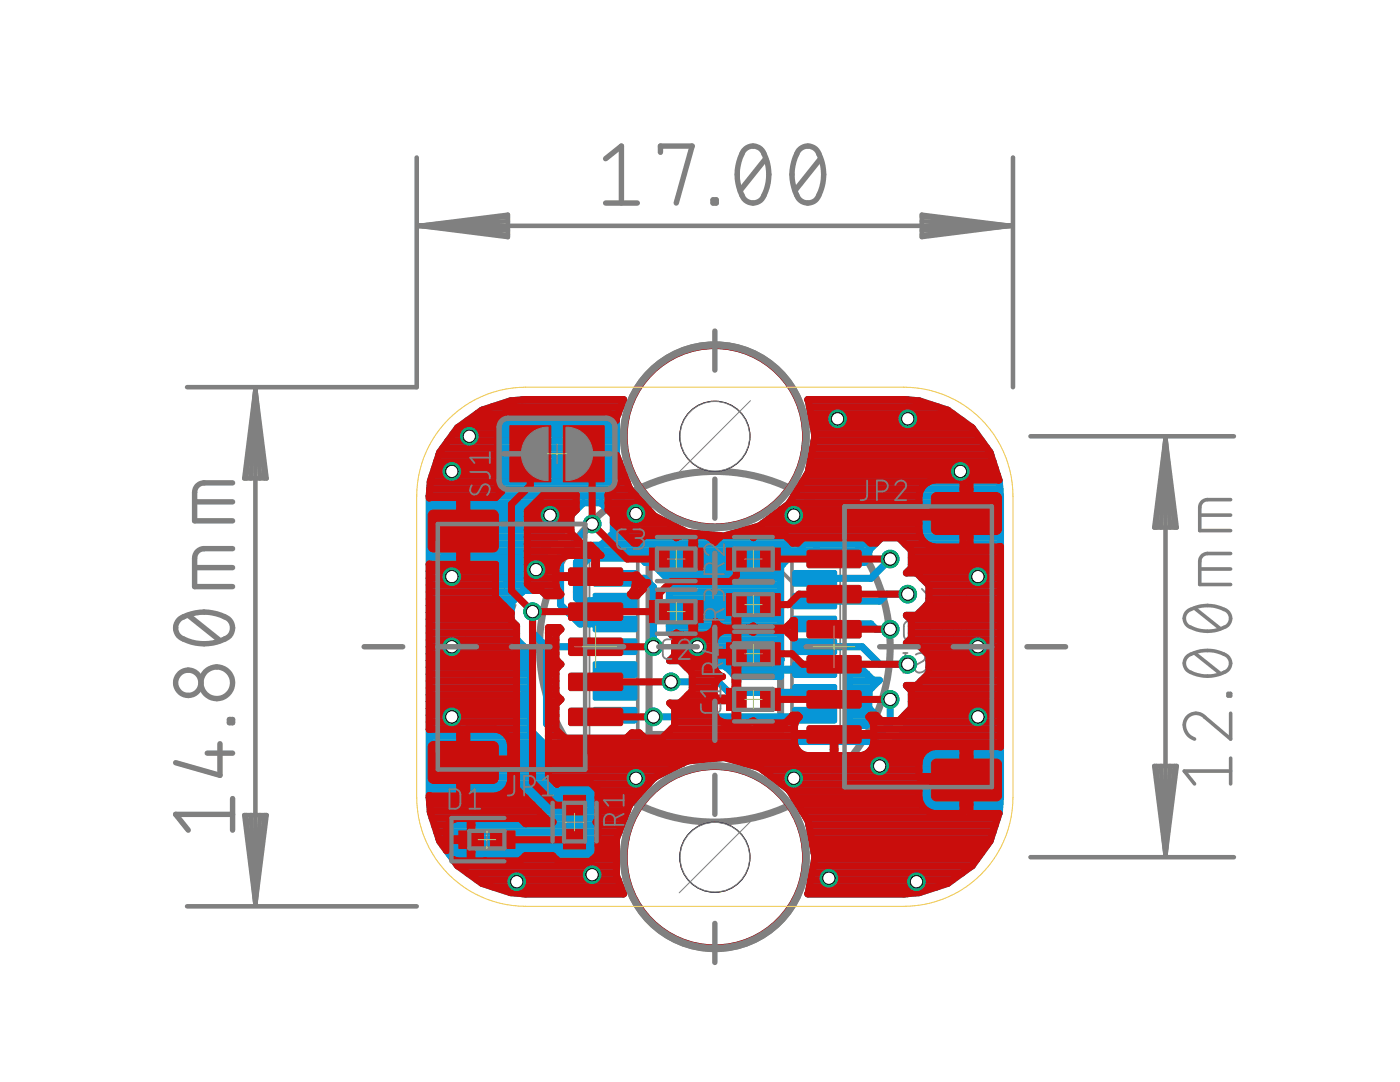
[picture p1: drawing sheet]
<svg xmlns="http://www.w3.org/2000/svg" width="279mm" height="216mm" viewBox="0 0 279 216" stroke-linecap="round" stroke-linejoin="round" font-family="sans-serif">
<path d="M138.2 129.1h8.9M142.7 124.6v8.9" fill="none" stroke="#afd134" stroke-width=".2"/>
<g fill="none" stroke="#808080" stroke-width=".36">
<path d="M92.8 114.6a2.01 2.01 0 0 1 1.8-.3v3.9a2.01 2.01 0 0 1-1.8-.3l-.3-.8v-2zM96.5 114.3v3.9l2.2-3.9v3.9M100.6 114.3h1.6l.5 .4 .1 2.6-.1 .5-.3 .3-1.8 .1v-2.2h.7M117.6 110.5h50.1v37.1h-50.1zM155.6 109.2h2.1M157.7 106.2l-1-.9v3.9M159.2 105.3a1.75 1.75 0 0 1 1.5 .3l.3 .6v2.2l-.3 .6a1.55 1.55 0 0 1-1.5 .2M162.5 109.2h.9M162.5 105.3h.9M162.9 105.3v3.9M183.8 111.1v3.9l2.1-3.9v3.9M184 117.5l2.2 2.4"/>
<path d="M185.3 119l-1.3 2.4M186.2 117.5v3.9M187.8 111.4a1.06 1.06 0 0 1 1.1-.3 1.06 1.06 0 0 1 .8 .9l-.3 .6-1.3 .8a.93 .93 0 0 0-.3 1.3 .93 .93 0 0 0 1.4 .2l.6-.4M189.5 117.5v3.9h-1.7M191.1 111.1h1.1l.6 .4 .1 2.6-.3 .7a1.66 1.66 0 0 1-1.5 .2M191.1 117.5a1.66 1.66 0 0 1 1.5 .3l.3 .6v2.1l-.3 .7a1.66 1.66 0 0 1-1.5 .2M92.5 131h.8M92.5 127.1h.8M92.8 121a2.01 2.01 0 0 1 1.8-.3v3.9a2.01 2.01 0 0 1-1.8-.3l-.3-.8v-2zM92.9 133.8l.4-.3h1.3v3.9a2.01 2.01 0 0 1-1.8-.3 1.08 1.08 0 0 1-.3-1.2 1.08 1.08 0 0 1 1-.7 .87 .87 0 0 1-.7-.5 .87 .87 0 0 1 .1-.9zM92.9 127.1v3.9M93.5 135.2h1.1"/>
<path d="M96.9 121a2.03 2.03 0 0 1 1.8-.3v3.9a2.03 2.03 0 0 1-1.8-.3l-.4-.8v-1.7zM100.3 120.7l1.3 3.9 1.3-3.9M180.3 134.2h.8M180.3 130.3h.8M180.7 124.2a1.08 1.08 0 0 1 1.2-.2 1.08 1.08 0 0 1 .6 1v1.7a1.08 1.08 0 0 1-1 1.1 1.08 1.08 0 0 1-1.1-1.1v-2zM180.7 130.3v3.9M182.8 137a2.01 2.01 0 0 1 1.8-.3v3.9a2.01 2.01 0 0 1-1.8-.3l-.4-.8v-1.7zM182.8 130.6a1.04 1.04 0 0 1 1.1-.3 1.04 1.04 0 0 1 .7 .9l-.1 .4-.3 .3-1.2 .7a.94 .94 0 0 0-.2 1.3 .94 .94 0 0 0 1.3 .2l.6-.4M184.3 124.2a1.02 1.02 0 0 1 1.2-.3 1.02 1.02 0 0 1 .6 1.1l-.2 .4-1.4 .8a.95 .95 0 0 0-.2 1.3 .95 .95 0 0 0 1.4 .2l.6-.4M186.6 130.6a1.1 1.1 0 0 1 1.2-.2 1.1 1.1 0 0 1 .6 1v1.7a1.09 1.09 0 0 1-1 1.1 1.09 1.09 0 0 1-1.1-1.1v-1.7zM186.8 137a2.03 2.03 0 0 1 1.9-.3v3.9a2.03 2.03 0 0 1-1.9-.3l-.3-.8v-1.7zM187.7 127.8h.9"/>
<path d="M187.7 123.9h.9M188.1 123.9v3.9M190.3 127.8v-3.9l1.3 2.2 1.3-2.2v3.9M190.3 134.2v-3.9l1.3 2.2 1.3-2.2v3.9M190.3 136.7l1.3 3.9 1.3-3.9M92.5 143.8l1.2-3.9 1.4 3.9M92.8 142.8h1.9M182.8 143.4a2.01 2.01 0 0 1 1.9-.3v3.9a2.01 2.01 0 0 1-1.9-.3l-.3-.8v-2zM186.6 143.1v3.9l2.2-3.9v3.9M190.7 143.1h1.5l.6 .4v2.9l-.4 .5-1.7 .1v-2.2h.6"/>
</g>
<path d="M127.3 111.5h30.8v35.1h-30.8zM153.5 111.5l4.6 4.6" fill="none" stroke="#808080" stroke-width=".72"/>
<g fill="none" stroke="#808080" stroke-width="1.4">
<path d="M129.5 111.5h26.3v35.1h-26.3zM158.2 111.4h8.8"/>
<circle cx="142.7" cy="87.1" r="18.2"/>
<circle cx="142.7" cy="129.1" r="35"/>
<circle cx="142.7" cy="171" r="18.2"/>
</g>
<g fill="none" stroke="#0696d7" stroke-width=".2">
<circle cx="142.7" cy="87.1" r="17.5"/>
<circle cx="142.7" cy="171" r="17.5"/>
</g>
<g fill="#0696d7" stroke="#0696d7" stroke-width=".2">
<path d="M158.3 114l.3-.2 8.2 .1 .2 .3-.1 2.6-.3 .2-8.2-.1-.2-.3z" fill-rule="evenodd"/>
<path d="M158.3 118.6l.3-.2h8.2l.2 .4-.1 2.5-.3 .2h-8.2l-.2-.4z" fill-rule="evenodd"/>
<path d="M158.3 123.1l.3-.2 8.2 .1 .2 .3-.1 2.6-.3 .2-8.2-.1-.2-.3z" fill-rule="evenodd"/>
<path d="M158.3 127.7l.3-.2h8.2l.2 .4-.1 2.5-.3 .2h-8.2l-.2-.4z" fill-rule="evenodd"/>
<path d="M158.3 132.2l.3-.2 8.2 .1 .2 .3-.1 2.6-.3 .2-8.2-.1-.2-.3z" fill-rule="evenodd"/>
<path d="M158.3 136.8l.3-.2h8.2l.2 .4-.1 2.5-.3 .2h-8.2l-.2-.4z" fill-rule="evenodd"/>
<path d="M158.3 141.3l.3-.2 8.2 .1 .2 .3-.1 2.6-.3 .2-8.2-.1-.2-.3z" fill-rule="evenodd"/>
<path d="M118.4 141.3l.3-.2 8.2 .1 .2 .3v2.6l-.4 .2-8.2-.1-.2-.3z" fill-rule="evenodd"/>
<path d="M118.4 136.8l.3-.2h8.2l.2 .4v2.5l-.4 .2h-8.2l-.2-.4z" fill-rule="evenodd"/>
<path d="M118.4 132.2l.3-.2 8.2 .1 .2 .3v2.6l-.4 .2-8.2-.1-.2-.3z" fill-rule="evenodd"/>
<path d="M118.4 127.7l.3-.2h8.2l.2 .4v2.5l-.4 .2h-8.2l-.2-.4z" fill-rule="evenodd"/>
<path d="M118.4 123.1l.3-.2 8.2 .1 .2 .3v2.6l-.4 .2-8.2-.1-.2-.3z" fill-rule="evenodd"/>
<path d="M118.4 118.6l.3-.2h8.2l.2 .4v2.5l-.4 .2h-8.2l-.2-.4z" fill-rule="evenodd"/>
<path d="M118.4 114l.3-.2 8.2 .1 .2 .3v2.6l-.4 .2-8.2-.1-.2-.3z" fill-rule="evenodd"/>
</g>
<g fill="none" stroke="#0696d7" stroke-width="1.4">
<path d="M104.1 79.8h20.3M161.3 79.8h19.9M161.3 79.8l1.3 7.3-1.3 7.2M161.3 79.8v.1M161.3 79.8l-.1-.1h19.2l3 .3 5.7 1.9 4.9 3.5 3.6 4.9 1.8 5.7 .3 3v60.1l-.3 3-1.8 5.8-3.6 4.8-4.9 3.6-5.7 1.8-3 .3h-19.2l1.4-7.4M85.7 99h41.2M85.8 97.6h39.9M85.9 96.2h39.3M86.3 94.8h38.3M86.7 93.5h37.4M87.1 92.1h36.5M87.6 90.7h35.4"/>
<path d="M88.4 89.4h34.6M89.4 88h33.6M90.4 86.7h32.6M91.4 85.3h31.6M93.3 83.9h29.7M95.2 82.5h28.2M98.2 81.2h25.7M123 90.7v-7.3l1.4-3.7h-19.5l-3 .3-5.7 1.9-4.9 3.5-3.5 4.9-1.9 5.7-.2 3v60.1l.2 3 1.9 5.8 3.5 4.8 4.9 3.6 5.7 1.8 3 .3h19.5l-1.4-3.7v-7.3M123 90.7l2.7 6.9M125.7 97.6h.1M125.7 97.6l4.9 5.4M158.4 99h41.3"/>
<path d="M159.2 97.6h40.4M160.1 96.2h39.4M160.9 94.8h38.2M161.3 94.3h.1M161.3 94.3l-3.9 6.2M161.4 93.5h37.2M161.5 81.2h25.6M161.7 92.1h36.5M161.8 82.5h28.3M161.9 90.7h35.8M162.1 83.9h29.9M162.2 89.4h34.7"/>
<path d="M162.3 85.3h31.6M162.5 88h33.4M162.6 86.7h32.3M85.7 115.4h23M85.7 100.3h42.5M85.7 119.5h17.1M85.7 118.1h18.5M85.7 116.7h23M85.7 114h23M85.7 112.6h23M85.7 111.3h23M85.7 109.9h23"/>
<path d="M85.7 108.5h24M85.7 107.2h25.4M85.7 105.8h26.7M85.7 104.4h28.1M85.7 103.1h28.2M85.7 101.7h29.3M108.3 118.1h.4M115 115.4h.9M115 118.1h1M115 116.7h.9M115 114h.9M115 112.6h1.3"/>
<path d="M115.2 119.5h.7M116 111.3h57.4M116.4 100.3l-2.5 2.5v1.5l-5.2 5.2v9l-.7-.7h-3.5l-2.5 2.5v3.5l1.1 1.1v2.7l2.8 2.8v15.4l5.4 5.3h64.2l5.3-5.3v-3.4l1.1-1.1v-3.5l-1-1h2l2.5-2.5v-3.5l-2.5-2.5h-2l1-1v-3.5l-1-1h2l2.5-2.5v-3.5l-2.5-2.5h-2l1-1v-3.5l-2.5-2.5h-3.5l-2.5 2.5v1.5l-.9 .9h-3.8l-.9-.8h-10.4l-1.6 1.6v18.4l.1 .2-.1 1.9h6.7v.2h-6.7v1.3h-9l-2.1-2.1h-8l-1-1.1h-2.1l1-1v-3.5l-1-1.1v-10.4l-3.6-3.6h-1.2l-.9-.8h-10.4l-1.6 1.6v4.8l.1 .1-.1 2h6.7v.1h-6.7v.2l-.9-.9v-7.1l3.4-3.4h1.5l2.5-2.5v-3.5l-2.5-2.5M117.3 109.9h56.1M118.2 104.6l-6.3 6.2v9.8l3.8 3.9h7M120.2 108.5h54.5M121.3 101.7h8.1M121.5 107.2h78.2M122.4 105.8h13.8M122.4 104.4h11.1M122.4 103.1h8.3M122.7 115.4h6l1.7 1.8v11.9"/>
<path d="M130.4 112.6h25.7M130.6 103h.1M130.6 103l6.6 3.3M131.8 114h24M133.1 115.4h22.7M133.6 119.5h22.2M133.6 118.1h22.2M133.6 116.7h22.2M137.2 106.3h.1M137.2 106.3l7.3 .7M144.5 107h.1M148.6 105.8h51.1"/>
<path d="M151.6 104.9l-7.1 2.1M151.6 104.9v.1M152.3 104.4h47.4M154.1 103.1h45.6M155.9 101.7h43.8M157.4 100.5l-5.8 4.4M157.4 100.5h.1M157.5 100.3h42.2M177.7 111.5l-3.9 3.9h-11.2M180.6 108.5h19.1M181.2 118.6h-4.2l-1.4 1.4h-13M181.2 114h18.5"/>
<path d="M181.9 112.6h17.8M181.9 111.3h17.8M181.9 109.9h17.8M184 115.4h15.7M185.3 116.7h14.4M185.4 119.5h14.3M185.4 118.1h14.3M85.7 129.1h18.9M85.7 140h20.2M85.7 138.6h20.2M85.7 137.3h20.2M85.7 135.9h20.2"/>
<path d="M85.7 134.5h20.2M85.7 133.2h20.2M85.7 131.8h20.2M85.7 130.4h20.2M85.7 127.7h17.5M85.7 126.3h17.4M85.7 124.9h17.4M85.7 123.6h16.3M85.7 122.2h16.3M85.7 120.8h16.3M106.3 122v4.3l2.8 2.8M109.1 129.1h13.6"/>
<path d="M109.1 129.1v15.3l3.5 3.6h61.6l3.5-3.6v-4.8M133.6 124.9h22.2M133.6 123.6h22.2M133.6 122.2h22.2M133.6 120.8h22.2M133.7 131.8h22.1M133.7 126.3h22.1M133.9 136.1h9.5l2.1 2.1h17.1M134.6 129.1h21.2M134.6 130.4h21.2M134.6 127.7h21.2M145 133.2h10.8"/>
<path d="M146.3 134.5h9.5M162.6 124.5h11.2l1.1 1.1h2.8M162.6 129.1h9.5l3.5 3.4h5.6M162.7 133.5h6.8v-1.3h1.3l3.4 3.5h1.3l-2.1 2.1v3.5l1.1 1.1v.7l-1.7 1.7h-3.3v-9l-.2-.1 .2-2h-6.8zM169.5 140h3.9M169.5 138.6h3.9M169.5 137.3h4.4M169.5 135.9h5.8M169.5 134.5h3.5M169.5 133.2h2.2M181.4 137.3h18.3M181.5 127.7h18.2"/>
<path d="M181.7 123.6h18M181.9 140h17.8M181.9 138.6h17.8M181.9 126.3h17.8M181.9 124.9h17.8M183.5 122.2h16.2M183.6 129.1h16.1M183.8 135.9h15.9M184.8 120.8h14.9M185 130.4h14.7M185.2 134.5h14.5M185.4 133.2h14.3"/>
<path d="M185.4 131.8h14.3M85.7 159.2h41.2M85.7 157.8h42.5M85.7 156.4h43.7M85.7 155h45M85.7 153.7h47.8M85.7 152.3h50.5M85.7 150.9h25.4M85.7 149.6h24M85.7 148.2h22.6M85.7 146.8h21.3M85.7 145.5h20.2"/>
<path d="M85.7 144.1h20.2M85.7 142.7h20.2M85.7 141.4h20.2M130.6 155.1h.1M130.6 155.1l-4.9 5.4M137.2 151.8h.1M137.2 151.8l-6.6 3.3M144.5 151.2l7.1 2M144.5 151.2h.1M144.5 151.2l-7.3 .6M148.6 152.3h51.1M151.6 153.2l5.8 4.4"/>
<path d="M151.6 153.2h.1M152.3 153.7h47.4M154.1 155h45.6M155.9 156.4h43.8M157.4 157.6l3.9 6.2M157.4 157.6h.1M157.5 157.8h42.2M158.4 159.2h41.3M162.6 142.7l-.3 .3h-31.9M169.5 144.1h4M169.5 142.7h5M169.5 141.4h4"/>
<path d="M175.7 150.9h24M177 149.6h22.7M178.4 148.2h21.3M179.8 146.8h19.9M180.8 145.5h18.9M180.8 144.1h18.9M180.8 142.7h18.9M181.8 141.4h17.9M85.8 160.5h39.9M85.9 161.9h39.3M86.3 163.3h38.3M86.7 164.6h37.4"/>
<path d="M87.1 166h36.5M87.6 167.4h35.4M88.4 168.7h34.6M89.4 170.1h33.6M90.4 171.4h32.6M91.4 172.8h31.6M93.3 174.2h29.7M95.2 175.6h28.2M98.2 176.9h25.7M104.1 178.3h20.3M125.7 160.5h.1M125.7 160.5l-2.7 6.9"/>
<path d="M159.2 160.5h40.4M160.1 161.9h39.4M160.9 163.3h38.2M161.3 178.3h19.9M161.3 163.8l1.3 7.2M161.3 163.8v.1M161.4 164.6h37.2M161.5 176.9h25.6M161.7 166h36.5M161.8 175.6h28.3M161.9 167.4h35.8M162.1 174.2h29.9"/>
<path d="M162.2 168.7h34.7M162.3 172.8h31.6M162.5 170.1h33.4M162.6 171.4h32.3M162.6 171l.1 .1"/>
</g>
<circle cx="177.7" cy="111.5" r="1.76" fill="#0dab76" stroke="#0dab76" stroke-width=".2"/>
<circle cx="177.7" cy="111.5" r="1.23" fill="#fff" stroke="#000" stroke-width=".2"/>
<circle cx="181.2" cy="118.6" r="1.76" fill="#0dab76" stroke="#0dab76" stroke-width=".2"/>
<circle cx="181.2" cy="118.6" r="1.23" fill="#fff" stroke="#000" stroke-width=".2"/>
<circle cx="177.7" cy="125.6" r="1.76" fill="#0dab76" stroke="#0dab76" stroke-width=".2"/>
<circle cx="177.7" cy="125.6" r="1.23" fill="#fff" stroke="#000" stroke-width=".2"/>
<circle cx="181.2" cy="132.5" r="1.76" fill="#0dab76" stroke="#0dab76" stroke-width=".2"/>
<circle cx="181.2" cy="132.5" r="1.23" fill="#fff" stroke="#000" stroke-width=".2"/>
<circle cx="177.7" cy="139.6" r="1.76" fill="#0dab76" stroke="#0dab76" stroke-width=".2"/>
<circle cx="177.7" cy="139.6" r="1.23" fill="#fff" stroke="#000" stroke-width=".2"/>
<circle cx="106.3" cy="122" r="1.76" fill="#0dab76" stroke="#0dab76" stroke-width=".2"/>
<circle cx="106.3" cy="122" r="1.23" fill="#fff" stroke="#000" stroke-width=".2"/>
<circle cx="130.4" cy="143" r="1.76" fill="#0dab76" stroke="#0dab76" stroke-width=".2"/>
<circle cx="130.4" cy="143" r="1.23" fill="#fff" stroke="#000" stroke-width=".2"/>
<circle cx="133.9" cy="136.1" r="1.76" fill="#0dab76" stroke="#0dab76" stroke-width=".2"/>
<circle cx="133.9" cy="136.1" r="1.23" fill="#fff" stroke="#000" stroke-width=".2"/>
<circle cx="130.4" cy="129.1" r="1.76" fill="#0dab76" stroke="#0dab76" stroke-width=".2"/>
<circle cx="130.4" cy="129.1" r="1.23" fill="#fff" stroke="#000" stroke-width=".2"/>
<circle cx="139.2" cy="129.1" r="1.76" fill="#0dab76" stroke="#0dab76" stroke-width=".2"/>
<circle cx="139.2" cy="129.1" r="1.23" fill="#fff" stroke="#000" stroke-width=".2"/>
<circle cx="107" cy="113.7" r="1.76" fill="#0dab76" stroke="#0dab76" stroke-width=".2"/>
<circle cx="107" cy="113.7" r="1.23" fill="#fff" stroke="#000" stroke-width=".2"/>
<circle cx="109.8" cy="102.8" r="1.76" fill="#0dab76" stroke="#0dab76" stroke-width=".2"/>
<circle cx="109.8" cy="102.8" r="1.23" fill="#fff" stroke="#000" stroke-width=".2"/>
<circle cx="90.2" cy="143" r="1.76" fill="#0dab76" stroke="#0dab76" stroke-width=".2"/>
<circle cx="90.2" cy="143" r="1.23" fill="#fff" stroke="#000" stroke-width=".2"/>
<circle cx="90.2" cy="129.1" r="1.76" fill="#0dab76" stroke="#0dab76" stroke-width=".2"/>
<circle cx="90.2" cy="129.1" r="1.23" fill="#fff" stroke="#000" stroke-width=".2"/>
<circle cx="90.2" cy="115.1" r="1.76" fill="#0dab76" stroke="#0dab76" stroke-width=".2"/>
<circle cx="90.2" cy="115.1" r="1.23" fill="#fff" stroke="#000" stroke-width=".2"/>
<circle cx="195.2" cy="129.1" r="1.76" fill="#0dab76" stroke="#0dab76" stroke-width=".2"/>
<circle cx="195.2" cy="129.1" r="1.23" fill="#fff" stroke="#000" stroke-width=".2"/>
<circle cx="195.2" cy="115.1" r="1.76" fill="#0dab76" stroke="#0dab76" stroke-width=".2"/>
<circle cx="195.2" cy="115.1" r="1.23" fill="#fff" stroke="#000" stroke-width=".2"/>
<circle cx="195.2" cy="143" r="1.76" fill="#0dab76" stroke="#0dab76" stroke-width=".2"/>
<circle cx="195.2" cy="143" r="1.23" fill="#fff" stroke="#000" stroke-width=".2"/>
<circle cx="167.2" cy="83.6" r="1.76" fill="#0dab76" stroke="#0dab76" stroke-width=".2"/>
<circle cx="167.2" cy="83.6" r="1.23" fill="#fff" stroke="#000" stroke-width=".2"/>
<circle cx="181.2" cy="83.6" r="1.76" fill="#0dab76" stroke="#0dab76" stroke-width=".2"/>
<circle cx="181.2" cy="83.6" r="1.23" fill="#fff" stroke="#000" stroke-width=".2"/>
<circle cx="118.2" cy="174.5" r="1.76" fill="#0dab76" stroke="#0dab76" stroke-width=".2"/>
<circle cx="118.2" cy="174.5" r="1.23" fill="#fff" stroke="#000" stroke-width=".2"/>
<circle cx="103.1" cy="175.9" r="1.76" fill="#0dab76" stroke="#0dab76" stroke-width=".2"/>
<circle cx="103.1" cy="175.9" r="1.23" fill="#fff" stroke="#000" stroke-width=".2"/>
<circle cx="90.2" cy="94.1" r="1.76" fill="#0dab76" stroke="#0dab76" stroke-width=".2"/>
<circle cx="90.2" cy="94.1" r="1.23" fill="#fff" stroke="#000" stroke-width=".2"/>
<circle cx="93.7" cy="87.1" r="1.76" fill="#0dab76" stroke="#0dab76" stroke-width=".2"/>
<circle cx="93.7" cy="87.1" r="1.23" fill="#fff" stroke="#000" stroke-width=".2"/>
<circle cx="191.7" cy="94.1" r="1.76" fill="#0dab76" stroke="#0dab76" stroke-width=".2"/>
<circle cx="191.7" cy="94.1" r="1.23" fill="#fff" stroke="#000" stroke-width=".2"/>
<circle cx="126.9" cy="102.5" r="1.76" fill="#0dab76" stroke="#0dab76" stroke-width=".2"/>
<circle cx="126.9" cy="102.5" r="1.23" fill="#fff" stroke="#000" stroke-width=".2"/>
<circle cx="158.4" cy="102.8" r="1.76" fill="#0dab76" stroke="#0dab76" stroke-width=".2"/>
<circle cx="158.4" cy="102.8" r="1.23" fill="#fff" stroke="#000" stroke-width=".2"/>
<circle cx="126.9" cy="155.3" r="1.76" fill="#0dab76" stroke="#0dab76" stroke-width=".2"/>
<circle cx="126.9" cy="155.3" r="1.23" fill="#fff" stroke="#000" stroke-width=".2"/>
<circle cx="158.4" cy="155.3" r="1.76" fill="#0dab76" stroke="#0dab76" stroke-width=".2"/>
<circle cx="158.4" cy="155.3" r="1.23" fill="#fff" stroke="#000" stroke-width=".2"/>
<circle cx="175.6" cy="152.8" r="1.76" fill="#0dab76" stroke="#0dab76" stroke-width=".2"/>
<circle cx="175.6" cy="152.8" r="1.23" fill="#fff" stroke="#000" stroke-width=".2"/>
<circle cx="165.4" cy="175.2" r="1.76" fill="#0dab76" stroke="#0dab76" stroke-width=".2"/>
<circle cx="165.4" cy="175.2" r="1.23" fill="#fff" stroke="#000" stroke-width=".2"/>
<circle cx="182.9" cy="175.9" r="1.76" fill="#0dab76" stroke="#0dab76" stroke-width=".2"/>
<circle cx="182.9" cy="175.9" r="1.23" fill="#fff" stroke="#000" stroke-width=".2"/>
<circle cx="118.2" cy="104.6" r="1.76" fill="#0dab76" stroke="#0dab76" stroke-width=".2"/>
<circle cx="118.2" cy="104.6" r="1.23" fill="#fff" stroke="#000" stroke-width=".2"/>
<g fill="#c90d0c" stroke="#c90d0c" stroke-width=".2">
<path d="M151.8 137.4h3.9v4.4h-3.9z"/>
<path d="M145 137.4h3.9v4.4h-3.9z"/>
<path d="M129.6 119.8h3.9v4.4h-3.9z"/>
<path d="M136.4 119.8h3.9v4.4h-3.9z"/>
<path d="M129.6 109.3h3.9v4.4h-3.9z"/>
<path d="M136.4 109.3h3.9v4.4h-3.9z"/>
<path d="M91.6 165.8h4.9v3.5h-4.9z"/>
<path d="M97.9 165.8h4.9v3.5h-4.9z"/>
<path d="M112.5 158.7h4.4v3.9h-4.4z"/>
<path d="M112.5 165.5h4.4v3.9h-4.4z"/>
<path d="M145 109.3h3.9v4.4h-3.9z"/>
<path d="M151.8 109.3h3.9v4.4h-3.9z"/>
<path d="M145 118.4h3.9v4.5h-3.9z"/>
<path d="M151.8 118.4h3.9v4.5h-3.9z"/>
<path d="M145 128.2h3.9v4.5h-3.9z"/>
<path d="M151.8 128.2h3.9v4.5h-3.9z"/>
<path d="M101.7 84.9h8.2v11.3h-8.2z"/>
<path d="M112.4 84.9h8.2v11.3h-8.2z"/>
</g>
<g fill="#c90d0c" stroke="#c90d0c" stroke-width=".2">
<path d="M113.7 127.4h10.4l.2 .3-.1 2.9-.3 .2h-10.2l-.2-.4v-2.7z" fill-rule="evenodd"/>
<path d="M113.7 134.4h10.4l.2 .3-.1 2.9-.3 .2h-10.2l-.2-.4v-2.7z" fill-rule="evenodd"/>
<path d="M113.7 141.3h10.4l.2 .4-.1 2.9-.3 .2-10.2-.1-.2-.3v-2.7z" fill-rule="evenodd"/>
<path d="M113.7 120.4h10.4l.2 .3-.1 2.9-.3 .2-10.2-.1-.2-.3v-2.7z" fill-rule="evenodd"/>
<path d="M113.7 113.4h10.4l.2 .3-.1 2.9-.3 .2h-10.2l-.2-.4v-2.7z" fill-rule="evenodd"/>
<path d="M85.7 148.4l.5-.4h.3h11.9a1.05 1.05 0 0 1 1.1 1v6.3a1.05 1.05 0 0 1-1.1 1h-11.9a1.05 1.05 0 0 1-1.1-1v-6.3z" fill-rule="evenodd"/>
<path d="M85.7 102.2l.5-.4h.3h11.9a1.05 1.05 0 0 1 1.1 1v6.3a1.05 1.05 0 0 1-1.1 1.1h-11.9a1.05 1.05 0 0 1-1.1-1.1v-6.3z" fill-rule="evenodd"/>
<path d="M161.3 130.8h10.4l.2 .4-.1 2.9-.4 .2-10.1-.1-.3-.3v-2.7z" fill-rule="evenodd"/>
<path d="M161.3 123.9h10.4l.2 .3-.1 2.9-.4 .2h-10.1l-.3-.4v-2.7z" fill-rule="evenodd"/>
<path d="M161.3 116.9h10.4l.2 .3-.1 2.9-.4 .2h-10.1l-.3-.4v-2.7z" fill-rule="evenodd"/>
<path d="M161.3 109.9h10.4l.2 .3-.1 2.9-.4 .2-10.1-.1-.3-.3v-2.7z" fill-rule="evenodd"/>
<path d="M161.3 137.9h10.4l.2 .3-.1 2.9-.4 .2-10.1-.1-.3-.3v-2.7z" fill-rule="evenodd"/>
<path d="M161.3 144.9h10.4l.2 .3-.1 2.9-.4 .2h-10.1l-.3-.4v-2.7z" fill-rule="evenodd"/>
<path d="M186.1 98.7l.5-.4h.3h11.9a1.05 1.05 0 0 1 1.1 1v6.3a1.05 1.05 0 0 1-1.1 1.1h-11.9a1.05 1.05 0 0 1-1-1.1v-6.3z" fill-rule="evenodd"/>
<path d="M186.1 151.9l.5-.4 .3-.1h11.9a1.05 1.05 0 0 1 1.1 1.1v6.3a1.05 1.05 0 0 1-1.1 1h-11.9a1.05 1.05 0 0 1-1-1v-6.3z" fill-rule="evenodd"/>
</g>
<g fill="none" stroke="#c90d0c" stroke-width="1.4">
<path d="M104.1 79.8h20.3M161.3 79.8h19.9M161.3 79.8l-.1-.1h19.2l3 .3 5.7 1.9 4.9 3.5 3.6 4.9 1.8 5.5h-5.8v6h-10.2v-3a3.5 3.5 0 0 1 3.1-3h5.7v13.3h-5.7a3.5 3.5 0 0 1-3.1-3v-2.9h10.2v5.9l6.1-.1v40.1l-6.1-.1v5.9h-10.2v-2.9a3.5 3.5 0 0 1 3.1-3h5.7v13.3h-5.7a3.5 3.5 0 0 1-3.1-3v-3h10.2v6h5.8l-1.8 5.6-3.6 4.8-4.9 3.6-5.7 1.8-3 .3h-19.2l.1-.1M161.3 79.8l1.3 7.3M161.3 79.8v.1M85.7 99h13.6M85.8 97.6h13.9M85.9 96.2h13.4M86.3 94.8h13M86.7 93.5h12.6M87.1 92.1h12.2M87.6 90.7h11.7"/>
<path d="M88.4 89.4h10.9M89.4 88h9.9M90.4 86.7h8.9M91.4 85.3h7.9M93.3 83.9h6M95.2 82.5h5.5M98.2 81.2h25.7M98.9 99.3h.1M99.3 83.9l1.4-1.4h10.3l.2 .2 .2-.2h10.2l1.4 1.4v-.5l1.4-3.7h-19.5l-3 .3-5.7 1.9-4.9 3.5-3.5 4.9-1.9 5.7-.2 3.4 6-.1v6h1.5v-6h5.7M99.3 83.9v13.3l.8 .9-1.2 1.2M106.5 91.3l-.7-.7v6.3l-3.7 3.7v17.3l4.2 4.1M108.2 99h6.8"/>
<path d="M111 82.5h.3M116.5 90.6l1.7 1.6v12.4l7 6.9h6.4M121.3 99h5.6M121.7 82.5h1.7M122.7 97.6h3M123.1 96.2h2.1M123.1 94.8h1.5M123.1 93.5h1M123.1 92.1h.5M125.7 97.6l-2.6-6.8v6.4l-1.5 1.4h-.3v3.1l1.1 1.1v1.5l4.1 4.1h.6l1.5-1.5h6l.4 .4 1.1-.4h2v4.4h.5v-4.4h2.1a2.49 2.49 0 0 1 1.9 1.4l1.4-1.4-6.8-.6M125.7 97.6h.1M125.7 97.6l4.9 5.4"/>
<path d="M158.4 99h25M159.2 97.6h24.7M160.1 96.2h25.1M160.9 94.8h38.2M161.4 93.5h37.2M161.5 81.2h25.6M161.7 92.1h36.5M161.8 82.5h28.3M161.9 90.7h35.8M162.1 83.9h29.9M162.2 89.4h34.7M162.3 85.3h31.6"/>
<path d="M162.5 88h33.4M162.6 86.7h32.3M162.6 87.1l-1.3 7.2-3.9 6.2M162.6 87.1h.1M192.2 99h1.4M192.2 97.6h1.4M192.2 96.2h1.4M85.7 112.6h13.2v6.6l3.1 3.1v1.5l1.1 1.1v32.5l6.4 6.4h.7l.2 .2-.3 .4h-5.3l-1-1.1h-9.6v4.1h-6.6M85.7 119.5h13.5M85.7 118.1h13.2M85.7 116.7h13.2M85.7 115.4h13.2"/>
<path d="M85.7 114h13.2M86 112.6l-.3-.1v33.1l.3-.1M91.7 111.3h1.5M91.7 112.6v-5.9h1.5v5.9M91.7 109.9h1.5M91.7 108.5h1.5M91.7 107.2h1.5M91.7 104.4h1.5M91.7 103.1h1.5M91.7 101.7h1.5M91.7 100.3h1.5M105.2 111.3h7.1"/>
<path d="M105.2 112.6h6M105.2 115.4h5.8M105.2 114h5.8M105.2 109.9h13.8M105.2 108.5h11M105.2 107.2h9.6M105.2 105.8h8.7M105.2 104.4h8.7M105.2 103.1h8.7M105.5 116.7h5.5M105.5 101.7h9.5M106.9 100.3h8.1"/>
<path d="M108.3 118.1h3.2M111 116.8l.2 .7 .8 1.1-.4 .3h-2.5l-1.1-1.1h-1.5l-1.3-1.3v-14.6l3.3-3.3h2.5l.2-.2 .2 .2h3.6v3.1l-1.1 1.1v3.5l2.5 2.5h1.5l2.1 2h-1v4.4h7.8v1.6M111.2 112.6l-.2 .8v1.5h15.8v-.2h.3l1.5 1.5h.7l-.9 .9v.5l-1.3 1.3h-1l-.3-.3 .8-1.1 .2-.7M111.2 112.6a3 3 0 0 1 2.3-1.8h5.2v4.4h-7.7v1.6M118.7 111.3h.3M118.7 112.6h.3M118.7 114h.3M121.3 101.7h8.1M121.3 100.3h6.9M122.4 103.1h8.3M122.5 104.4h11M123.9 105.8h12.3"/>
<path d="M125.3 107.2h3M126.2 118.1h1.6M126.8 116.7h2M126.8 115.4h.9M130.6 103h.1M130.6 103l6.6 3.3M134.9 107.2h.3M137.2 106.3h.1M138.1 109.9h.5M138.1 108.5h.5M138.1 107.2h.5M141.5 107.2h2.2"/>
<path d="M147 111.5v3.4l-1.2 1.1h-11.8l-2.4 2.4v3.6h-25.3M148.6 105.8h34.8M150.2 107.2h.3M151.6 104.9l-6.8 2h5.2l.4 .4 .4-.4h5.9l1.5 1.5h1l1.1-1.1h12.4l1 1.1h1.1l1.1-1.1h3.5l2.5 2.5v3.5l-1 1h2l2.5 2.5v3.5l-2.5 2.5h-2l1 1v3.5l-1 1h2l2.5 2.5v3.5l-2.5 2.5h-2l1 1v3.5l-2.5 2.5h-3.5l-1.1-1.1M151.6 104.9v.1M152.3 104.4h31.1M153.8 111.5h23.9M154.1 103.1h38.1M155.9 101.7h27.5M157 107.2h26.7M157.4 100.5l-5.8 4.4M157.4 100.5h.1"/>
<path d="M157.5 100.3h25.9M180.6 108.5h4.4M181.2 118.6h-21.7l-2.1 2h-3.6M181.2 114h18.5M181.9 111.3h17.8M181.9 112.6h17.8M181.9 109.9h17.8M184 115.4h15.7M185.3 116.7h14.4M185.4 119.5h14.3M185.4 118.1h14.3M192.2 108.5h1.4"/>
<path d="M192.2 107.2h1.4M192.2 105.8h1.4M192.2 104.4h1.4M192.2 101.7h1.4M192.2 100.3h1.4M85.7 129.1h17.4M85.7 140h17.4M85.7 138.6h17.4M85.7 137.3h17.4M85.7 135.9h17.4M85.7 134.5h17.4M85.7 133.2h17.4"/>
<path d="M85.7 131.8h17.4M85.7 130.4h17.4M85.7 127.7h17.4M85.7 126.3h17.4M85.7 124.9h17.4M85.7 123.6h16.3M85.7 122.2h16.2M85.7 120.8h14.9M106.3 122v34.1l4.5 4.6h3.9M109.5 129.1h1.5M109.5 140h2M109.5 138.6h1.5"/>
<path d="M109.5 137.3h1.5M109.5 135.9h1.5M109.5 134.5h1.5M109.5 133.2h1.8M109.5 131.8h1.7M109.5 130.4h1.5M109.5 127.7h1.5M109.5 126.3h1.7M118.9 136.1h15M118.9 129.1h11.5M133.7 131.8h8.8M134.6 129.1h7.9"/>
<path d="M134.6 130.4h12.1M134.6 127.7h8M135 126.3h.1M136 140h6.5M137 133.2h5.6M137.3 138.6h5.2M138.1 126.3h.5M138.1 124.9h.5M138.1 123.6h.5M138.2 137.3h4.3M138.2 135.9h4.8M138.2 134.5h5.2"/>
<path d="M141.7 126.3h1.7M142.5 130.7h4.8v8.6h-4.8v-2.3a2.4 2.4 0 0 1 1.7-2 2.37 2.37 0 0 1-1.7-2zM142.7 124.9h1M146.7 129.1h.6M146.7 140h.6M146.7 138.6h.6M146.7 137.3h.6M146.7 135.9h.6M146.7 134.5h.6M146.7 133.2h.6M146.7 131.8h.6M146.7 127.7h.6"/>
<path d="M146.7 126.3h.6M146.7 124.9h.6M146.7 123.6h.6M146.7 122.2h.6M150.3 124.9h.1M153.8 130.5h4.3l2.1 2h21M153.8 139.6h23.9M157.1 124.9h1.5M157.3 126.3h1.3M166.5 125.6h11.2M181.4 137.3h18.3M181.5 127.7h18.2"/>
<path d="M181.7 123.6h18M181.9 140h17.8M181.9 138.6h17.8M181.9 126.3h17.8M181.9 124.9h17.8M183.5 122.2h16.2M183.6 129.1h16.1M183.8 135.9h15.9M184.8 120.8h14.9M185 130.4h14.7M185.2 134.5h14.5M185.4 133.2h14.3"/>
<path d="M185.4 131.8h14.3M85.7 145.5h17.4M85.7 142.7h17.4M85.7 159.2h19.1M85.7 144.1h17.4M85.7 141.4h17.4M91.7 145.5v5.9h10.2v-2.9l-.2-.9-.5-.8M91.7 157.8h1.5M91.7 156.4h1.5M91.7 155h1.5M91.7 153.7h1.5M91.7 150.9h1.5"/>
<path d="M91.7 149.6h1.5M91.7 148.2h1.5M91.7 146.8h1.5M93.2 152.3h9.9M98.9 145.5l.9 .2 .8 .5 .6 .6M100.9 157.8h2.5M101.2 146.8h1.9M101.7 156.4h1.4M101.8 148.2h1.3M101.9 155h1.2M101.9 153.7h1.2M101.9 150.9h1.2"/>
<path d="M101.9 149.6h1.2M109.5 145.5h1.5M109.5 142.7h1.5M109.5 153.7h24M109.5 152.3h26.7M109.5 150.9h74.2M109.5 149.6h49.6M109.5 148.2h49.1M109.5 146.8h2.7M109.5 144.1h1.5M109.5 141.4h1.5M109.7 155h21"/>
<path d="M111.1 156.4h.2M118.1 156.4h11.3M118.9 143h11.5M119.3 159.2h7.6M119.3 157.8h8.9M125.5 146.8h2.7M130.6 155.1h.1M130.6 155.1l-4.9 5.4M132.6 146.8h26M134 145.5h24.6M134.6 142.7h8.1M134.6 144.1h9.6"/>
<path d="M134.6 141.4h7.9M137.2 151.8h.1M137.2 151.8l-6.6 3.3M144.5 151.2h.1M144.5 151.2l7.1 2M144.5 151.2l-7.3 .6M146.7 142.7h.6M146.7 144.1h.6M146.7 141.4h.6M148.6 152.3h34.8M149.7 144.1h.9M151.6 153.2l5.8 4.4"/>
<path d="M151.6 153.2h.1M152.3 153.7h31.1M154.1 155h38.1M155.9 156.4h27.5M156.9 144.1h1.9M157.4 157.6l3.9 6.2M157.4 157.6h.1M157.5 157.8h25.9M158.4 159.2h25M158.6 148.3v-1.6h15.8v1.6M158.7 144.1l.8-1.1-.3-.3h-1l-1.5 1.5h-5.9l-.5-.4-1.1 .4h-1.9v-4.4h-4.8v2.3a2.47 2.47 0 0 0 2.2 2.1h2v-18.4h-2a2.47 2.47 0 0 0-2.2 2.1v2.3h4.8v-4.4h1.9l1.1 .4 .5-.4h5.9l1.5 1.5h.4v-3.5h-.4l-1.5 1.5h-5.9l-.5-.4-1.1 .4h-1.9v-4.4h-.6v4.4h-2a2.41 2.41 0 0 1-1.9-1.3 2.47 2.47 0 0 1-2.1 2.7h-2.1v-4.4h-.5v4.4h-2l-1.1-.4-.4 .4h-.5l.5 .6v3.5l-1 1h2.1l2.5 2.5v3.5l-2.5 2.5h-2.1l1 1v3.5l-2.4 2.5h-3.5l-1.1-1.1h-1.5l-1 1.1h-12.4l-1.7-1.7v-5.1l1-.9-1-1v-5.1l1-1-1-.9v-5.1l1-.9-.4-.4h-2.1v29.6l1.7 1.7 .2-.3h6.5l1.4 1.5v5.9l-.4 .4 .4 .4v6l-1.4 1.5h-6.5l-1.1-1.2h-5.5l-1 1.1h-9.6v-4.1h-5.1v2l-1.3-1.8-1.9-5.8-.2-3.4 6 .1v-6h10.2v3a3.6 3.6 0 0 1-3 3h-5.7v-13.3M158.7 144.1l-.1 .7v1.6h7.7v4.4h-5.2a2.9 2.9 0 0 1-2.5-2.5"/>
<path d="M166.3 149.6h.3M166.3 148.2h.3M166.3 146.8h.3M173.8 149.6h11.2M174.2 144.1l.2 .7v1.6h-7.8v4.4h5.2a2.95 2.95 0 0 0 2.6-2.5M174.2 144.1h25.5M174.4 145.5h25.3M174.4 148.2h25.3M174.4 146.8h25.3M174.9 142.7h-1.2l-.3 .3 .8 1.1M180.5 142.7h19.2M181.8 141.4h17.9"/>
<path d="M192.2 159.2h1.4M192.2 157.8h1.4M192.2 156.4h1.4M192.2 153.7h1.4M192.2 152.3h1.4M192.2 150.9h1.4M192.2 149.6h1.4M85.8 160.5h20.4M85.9 161.9h21.6M86.3 163.3h22.6M86.7 164.6h2.7M87.1 166h2"/>
<path d="M88.4 168.7h.7M89.1 167.4a3.4 3.4 0 0 1 .9-3.6l1.2-.5h2.7v8.5h-2.7l-.8-.3 .9 1.2 4.9 3.6 5.7 1.8 3 .3h19.5l-1.4-3.7v-7.3M91.4 172.8h31.6M93.3 174.2h29.7M93.9 171.4h.3M93.9 170.1h.3M93.9 168.7h.3M93.9 166h.3M93.9 164.6h.3M95.2 175.6h28.2M96.8 163.3h.1M96.8 171.8h.1"/>
<path d="M98.2 176.9h25.7M104.1 171.4h6.9M104.1 178.3h20.3M114.7 167.4v.2h-14.4M118.3 171.4h4.7M119.3 167.4h3.7M119.3 170.1h3.7M119.3 168.7h3.7M119.3 166h4.3M119.3 164.6h4.8M119.3 163.3h5.3M119.3 161.9h5.9"/>
<path d="M119.3 160.5h6.4M125.7 160.5h.1M125.7 160.5l-2.7 6.9M159.2 160.5h24.7M160.1 161.9h25.1M160.9 163.3h38.2M161.3 178.3h19.9M161.3 178.3h.1M161.3 163.8l1.3 7.2-1.3 7.3M161.3 163.8v.1M161.4 164.6h37.2M161.5 176.9h25.6"/>
<path d="M161.7 166h36.5M161.8 175.6h28.3M161.9 167.4h35.8M162.1 174.2h29.9M162.2 168.7h34.7M162.3 172.8h31.6M162.5 170.1h33.4M162.6 171.4h32.3M192.2 161.9h1.4M192.2 160.5h1.4"/>
</g>
<circle cx="177.7" cy="111.5" r="1.76" fill="#0dab76" stroke="#0dab76" stroke-width=".2"/>
<circle cx="177.7" cy="111.5" r="1.23" fill="#fff" stroke="#000" stroke-width=".2"/>
<circle cx="181.2" cy="118.6" r="1.76" fill="#0dab76" stroke="#0dab76" stroke-width=".2"/>
<circle cx="181.2" cy="118.6" r="1.23" fill="#fff" stroke="#000" stroke-width=".2"/>
<circle cx="177.7" cy="125.6" r="1.76" fill="#0dab76" stroke="#0dab76" stroke-width=".2"/>
<circle cx="177.7" cy="125.6" r="1.23" fill="#fff" stroke="#000" stroke-width=".2"/>
<circle cx="181.2" cy="132.5" r="1.76" fill="#0dab76" stroke="#0dab76" stroke-width=".2"/>
<circle cx="181.2" cy="132.5" r="1.23" fill="#fff" stroke="#000" stroke-width=".2"/>
<circle cx="177.7" cy="139.6" r="1.76" fill="#0dab76" stroke="#0dab76" stroke-width=".2"/>
<circle cx="177.7" cy="139.6" r="1.23" fill="#fff" stroke="#000" stroke-width=".2"/>
<circle cx="106.3" cy="122" r="1.76" fill="#0dab76" stroke="#0dab76" stroke-width=".2"/>
<circle cx="106.3" cy="122" r="1.23" fill="#fff" stroke="#000" stroke-width=".2"/>
<circle cx="130.4" cy="143" r="1.76" fill="#0dab76" stroke="#0dab76" stroke-width=".2"/>
<circle cx="130.4" cy="143" r="1.23" fill="#fff" stroke="#000" stroke-width=".2"/>
<circle cx="133.9" cy="136.1" r="1.76" fill="#0dab76" stroke="#0dab76" stroke-width=".2"/>
<circle cx="133.9" cy="136.1" r="1.23" fill="#fff" stroke="#000" stroke-width=".2"/>
<circle cx="130.4" cy="129.1" r="1.76" fill="#0dab76" stroke="#0dab76" stroke-width=".2"/>
<circle cx="130.4" cy="129.1" r="1.23" fill="#fff" stroke="#000" stroke-width=".2"/>
<circle cx="139.2" cy="129.1" r="1.76" fill="#0dab76" stroke="#0dab76" stroke-width=".2"/>
<circle cx="139.2" cy="129.1" r="1.23" fill="#fff" stroke="#000" stroke-width=".2"/>
<circle cx="107" cy="113.7" r="1.76" fill="#0dab76" stroke="#0dab76" stroke-width=".2"/>
<circle cx="107" cy="113.7" r="1.23" fill="#fff" stroke="#000" stroke-width=".2"/>
<circle cx="109.8" cy="102.8" r="1.76" fill="#0dab76" stroke="#0dab76" stroke-width=".2"/>
<circle cx="109.8" cy="102.8" r="1.23" fill="#fff" stroke="#000" stroke-width=".2"/>
<circle cx="90.2" cy="143" r="1.76" fill="#0dab76" stroke="#0dab76" stroke-width=".2"/>
<circle cx="90.2" cy="143" r="1.23" fill="#fff" stroke="#000" stroke-width=".2"/>
<circle cx="90.2" cy="129.1" r="1.76" fill="#0dab76" stroke="#0dab76" stroke-width=".2"/>
<circle cx="90.2" cy="129.1" r="1.23" fill="#fff" stroke="#000" stroke-width=".2"/>
<circle cx="90.2" cy="115.1" r="1.76" fill="#0dab76" stroke="#0dab76" stroke-width=".2"/>
<circle cx="90.2" cy="115.1" r="1.23" fill="#fff" stroke="#000" stroke-width=".2"/>
<circle cx="195.2" cy="129.1" r="1.76" fill="#0dab76" stroke="#0dab76" stroke-width=".2"/>
<circle cx="195.2" cy="129.1" r="1.23" fill="#fff" stroke="#000" stroke-width=".2"/>
<circle cx="195.2" cy="115.1" r="1.76" fill="#0dab76" stroke="#0dab76" stroke-width=".2"/>
<circle cx="195.2" cy="115.1" r="1.23" fill="#fff" stroke="#000" stroke-width=".2"/>
<circle cx="195.2" cy="143" r="1.76" fill="#0dab76" stroke="#0dab76" stroke-width=".2"/>
<circle cx="195.2" cy="143" r="1.23" fill="#fff" stroke="#000" stroke-width=".2"/>
<circle cx="167.2" cy="83.6" r="1.76" fill="#0dab76" stroke="#0dab76" stroke-width=".2"/>
<circle cx="167.2" cy="83.6" r="1.23" fill="#fff" stroke="#000" stroke-width=".2"/>
<circle cx="181.2" cy="83.6" r="1.76" fill="#0dab76" stroke="#0dab76" stroke-width=".2"/>
<circle cx="181.2" cy="83.6" r="1.23" fill="#fff" stroke="#000" stroke-width=".2"/>
<circle cx="118.2" cy="174.5" r="1.76" fill="#0dab76" stroke="#0dab76" stroke-width=".2"/>
<circle cx="118.2" cy="174.5" r="1.23" fill="#fff" stroke="#000" stroke-width=".2"/>
<circle cx="103.1" cy="175.9" r="1.76" fill="#0dab76" stroke="#0dab76" stroke-width=".2"/>
<circle cx="103.1" cy="175.9" r="1.23" fill="#fff" stroke="#000" stroke-width=".2"/>
<circle cx="90.2" cy="94.1" r="1.76" fill="#0dab76" stroke="#0dab76" stroke-width=".2"/>
<circle cx="90.2" cy="94.1" r="1.23" fill="#fff" stroke="#000" stroke-width=".2"/>
<circle cx="93.7" cy="87.1" r="1.76" fill="#0dab76" stroke="#0dab76" stroke-width=".2"/>
<circle cx="93.7" cy="87.1" r="1.23" fill="#fff" stroke="#000" stroke-width=".2"/>
<circle cx="191.7" cy="94.1" r="1.76" fill="#0dab76" stroke="#0dab76" stroke-width=".2"/>
<circle cx="191.7" cy="94.1" r="1.23" fill="#fff" stroke="#000" stroke-width=".2"/>
<circle cx="126.9" cy="102.5" r="1.76" fill="#0dab76" stroke="#0dab76" stroke-width=".2"/>
<circle cx="126.9" cy="102.5" r="1.23" fill="#fff" stroke="#000" stroke-width=".2"/>
<circle cx="158.4" cy="102.8" r="1.76" fill="#0dab76" stroke="#0dab76" stroke-width=".2"/>
<circle cx="158.4" cy="102.8" r="1.23" fill="#fff" stroke="#000" stroke-width=".2"/>
<circle cx="126.9" cy="155.3" r="1.76" fill="#0dab76" stroke="#0dab76" stroke-width=".2"/>
<circle cx="126.9" cy="155.3" r="1.23" fill="#fff" stroke="#000" stroke-width=".2"/>
<circle cx="158.4" cy="155.3" r="1.76" fill="#0dab76" stroke="#0dab76" stroke-width=".2"/>
<circle cx="158.4" cy="155.3" r="1.23" fill="#fff" stroke="#000" stroke-width=".2"/>
<circle cx="175.6" cy="152.8" r="1.76" fill="#0dab76" stroke="#0dab76" stroke-width=".2"/>
<circle cx="175.6" cy="152.8" r="1.23" fill="#fff" stroke="#000" stroke-width=".2"/>
<circle cx="165.4" cy="175.2" r="1.76" fill="#0dab76" stroke="#0dab76" stroke-width=".2"/>
<circle cx="165.4" cy="175.2" r="1.23" fill="#fff" stroke="#000" stroke-width=".2"/>
<circle cx="182.9" cy="175.9" r="1.76" fill="#0dab76" stroke="#0dab76" stroke-width=".2"/>
<circle cx="182.9" cy="175.9" r="1.23" fill="#fff" stroke="#000" stroke-width=".2"/>
<circle cx="118.2" cy="104.6" r="1.76" fill="#0dab76" stroke="#0dab76" stroke-width=".2"/>
<circle cx="118.2" cy="104.6" r="1.23" fill="#fff" stroke="#000" stroke-width=".2"/>
<g fill="none" stroke="#c90d0c" stroke-width=".2">
<circle cx="142.7" cy="87.1" r="17.5"/>
<circle cx="142.7" cy="171" r="17.5"/>
</g>
<g fill="none" stroke="#808080" stroke-width="1.4">
<circle cx="142.7" cy="87.1" r="18.2"/>
<circle cx="142.7" cy="171" r="18.2"/>
</g>
<g fill="none" stroke="#808080" stroke-width=".91">
<path d="M83.2 31.4v45.9h-45.9M202.2 31.4v45.9M83.6 45.1h118.1M83.6 45.1l17.8-2.3v4.5zM83.6 45.1l17.8 .9M83.6 45.1l17.8 1.8M101.4 44.2l-17.8 .9M101.4 43.2l-17.8 1.9M184 42.8l17.7 2.3-17.7 2.2zM184 44.2l17.7 .9M184 43.2l17.7 1.9M201.7 45.1l-17.7 .9"/>
<path d="M201.7 45.1l-17.7 1.8M51 77.7v102.7M51 77.7l2.2 17.8h-4.5zM51 77.7l-.9 17.8M51 77.7l.9 17.8M51 77.7l-1.9 17.8M51 77.7l1.8 17.8M205.7 87.1h40.6M232.6 87.5v83.1M232.6 87.5l2.2 17.8h-4.4zM232.6 87.5l.9 17.8M232.6 87.5l-.9 17.8"/>
<path d="M232.6 87.5l1.8 17.8M232.6 87.5l-1.8 17.8M230.4 152.8h4.4l-2.2 17.8zM230.8 152.8l1.8 17.8M231.7 152.8l.9 17.8M233.5 152.8l-.9 17.8M234.4 152.8l-1.8 17.8M48.7 162.6h4.5l-2.2 17.8zM49.1 162.6l1.9 17.8M50.1 162.6l.9 17.8M51.9 162.6l-.9 17.8M52.8 162.6l-1.8 17.8"/>
<path d="M205.7 171h40.6M37.3 180.8h45.9"/>
</g>
<g fill="none" stroke="#808080" stroke-width="1.1">
<path d="M120.9 31.7l3.1-2.6v11.4M131.8 30.4v-1.3h6.3l-3.1 11.4M142.3 39.9h.6v.6h-.6zM148.5 30a2.33 2.33 0 0 1 4 .7 9.1 9.1 0 0 1-.7 9.3 2.37 2.37 0 0 1-3.7-1.1 9.4 9.4 0 0 1 .4-8.9zM152.8 31.7l-5.1 6.3M159.4 30a2.33 2.33 0 0 1 4 .7 9.1 9.1 0 0 1-.6 9.3 2.37 2.37 0 0 1-3.8-1.1 9.4 9.4 0 0 1 .4-8.9zM163.7 31.7l-5 6.3M120.9 40.5h6.3M142.7 66.1v7.8M46.4 96.4h-5.7a1.88 1.88 0 0 0-1.9 1.9v5.6h7.6M100.1 84l.6-.4 .7-.1h19.5a1.77 1.77 0 0 1 1.8 1.7v10.7a1.77 1.77 0 0 1-1.8 1.8h-19.5a1.77 1.77 0 0 1-1.8-1.8v-10.7l.2-.7zM100.5 90.6h3.6"/>
<path d="M118.3 90.6h3.5M142.7 80.8v7.8M142.7 95.6v7.8M38.8 113.3h7.6M38.8 100.1h7.6M46.4 109.5h-5.7a1.88 1.88 0 0 0-1.9 1.9v5.7h7.6M142.7 110.4v7.8M35.6 123.8a8.7 8.7 0 0 1 7.7-1.3l1.6 .6a2.34 2.34 0 0 1 1.5 2.2 2.34 2.34 0 0 1-1.5 2.2 9.1 9.1 0 0 1-9.3-.7 2.39 2.39 0 0 1 0-3zM37.6 122.8l6.3 5M72.7 129.1h7.7M87.4 129.1h7.7M102.1 129.1h7.7"/>
<path d="M116.8 129.1h7.7M131.5 129.1h7.7M142.7 125.2v7.7M142.7 139.9v7.8M146.2 129.1h7.7M160.9 129.1h7.7M175.6 129.1h7.7M190.2 129.1h7.8M205 129.1h7.7M41.4 150.3h5M43.9 148.4v6.3l-8.8-2.5M45.8 143.6h.6v.6h-.6z"/>
<path d="M46.4 159.3v6.4M142.7 154.7v7.8M46.4 162.5h-11.3l2.5 3.2M142.7 169.5v7.8M142.7 184.3v7.7"/>
<circle cx="37.6" cy="136.2" r="2.53"/>
<circle cx="43.3" cy="136.2" r="3.2"/>
</g>
<path d="M245.6 99.7h-5a1.58 1.58 0 0 0-1.2 1.5v4.7h6.2M239.4 113.5h6.2M239.4 102.8h6.2M245.6 110.4l-5 .1a1.58 1.58 0 0 0-1.2 1.5v4.6h6.2M237 131a7.5 7.5 0 0 1 8 0 1.9 1.9 0 0 1-.7 3.2 7.5 7.5 0 0 1-7.3-.4 1.9 1.9 0 0 1 0-2.8zM237 122a7.4 7.4 0 0 1 8 0 1.88 1.88 0 0 1-.7 3.2 7.6 7.6 0 0 1-7.3-.4 1.9 1.9 0 0 1 0-2.8zM238.4 130.3l5.1 4.1M238.4 121.3l5.1 4.2M245.1 138.4h.5v.5h-.5zM245.6 142.3v5.2l-5.1-4.4a2.41 2.41 0 0 0-3.5-.1 2.41 2.41 0 0 0-.1 3.4l.7 .6 .8 .5M245.6 153.9h-9.3l2.1 2.5M245.6 151.3v5.1" fill="none" stroke="#808080" stroke-width=".72"/>
<g fill="none" stroke="#808080" stroke-width=".89">
<path d="M87.4 104.6h29.4v48.9h-29.4zM131.1 117.7h7.7M131.1 107.2h7.7M131.1 116h7.7M146.5 107.2h7.7M146.5 116h7.7M146.5 116.2h7.7M168.6 101h29.4v56.1h-29.4zM131.1 126.4h7.7M146.5 135.1h7.7M146.5 125.1h7.7M146.5 126h7.7"/>
<path d="M146.5 134.9h7.7M146.5 144h7.7M110.3 160.2v7.7M119.1 160.2v7.7"/>
</g>
<path d="M131.1 120h7.7v4.2h-7.7zM131.1 109.5h7.7v4.2h-7.7zM146.5 109.5h7.7v4.2h-7.7zM146.5 118.6h7.7v4.1h-7.7zM146.5 137.5h7.7v4.1h-7.7zM146.5 128.4h7.7v4.1h-7.7zM93.7 165.8h7v3.5h-7zM100.7 163.2h-10.6v8.7h10.6M112.6 160.2h4.2v7.7h-4.2z" fill="none" stroke="#808080" stroke-width=".85"/>
<g fill="#808080" stroke="#808080" stroke-width=".2">
<path d="M105.6 86.8a5.1 5.1 0 0 1 3.8-1.6v10.7a5.3 5.3 0 0 1-4.9-3.3 5.3 5.3 0 0 1 1.1-5.8z" fill-rule="evenodd"/>
<path d="M112.9 85.2a5.3 5.3 0 0 1 5.4 5.4 5.3 5.3 0 0 1-5.4 5.3z" fill-rule="evenodd"/>
</g>
<g fill="none" stroke="#808080" stroke-width=".36">
<path d="M93.8 94.2h3.3l.5 .4 .1 .9M94.1 96.8a1.04 1.04 0 0 0-.3 1.1 1.04 1.04 0 0 0 .9 .8l.4-.1 .4-.3 .6-1.3a.94 .94 0 0 1 1.4-.2 .94 .94 0 0 1 .1 1.4l-.4 .6M97.7 90.2v2.2M97.7 91.3h-3.9l.9 1.1M173.1 95.9l-.1 3.2-.4 .6-.9 .1M175 98.1a2.03 2.03 0 0 0 1.9-.4 1.09 1.09 0 0 0 .2-1.1 1.09 1.09 0 0 0-1-.7h-1.1v3.9M178.7 96.8a1.06 1.06 0 0 1 1.5-.8 1.06 1.06 0 0 1 .3 1.6l-1.8 2.2h2.1M124.9 105.6a1.55 1.55 0 0 0-1.5 .3l-.2 .6v2.2l.2 .6a1.75 1.75 0 0 0 1.5 .2M126.4 105.6h1.3a.87 .87 0 0 1 .9 .9 .87 .87 0 0 1-.9 .9h-.9M127.5 107.4a1.09 1.09 0 0 1 1.1 1 1.09 1.09 0 0 1-1.1 1.1h-1.1M142.3 118.7a1.08 1.08 0 0 1 1.1-1 1.08 1.08 0 0 1 1.1 1v1.1M142.3 119.4v-.9a.87 .87 0 0 0-.8-.8 .87 .87 0 0 0-.9 .8v1.3"/>
<path d="M142.7 114.6a2.03 2.03 0 0 0-.3-1.9 1.08 1.08 0 0 0-1.2-.2 1.08 1.08 0 0 0-.6 1v1.1h3.9M144.5 108.6v2.1l-2.2-1.8a1.06 1.06 0 0 0-1.6 .2 1.06 1.06 0 0 0 .5 1.5l.3 .1M144.5 112.4l-1.8 .8M134 127.6a1.75 1.75 0 0 0-1.5 .2l-.2 .6v2.5l.2 .3a1.55 1.55 0 0 0 1.5 .3M135.5 128.4a1.06 1.06 0 0 1 1.5-.8 1.06 1.06 0 0 1 .3 1.7l-1.8 2.2h2.1M142.4 134.5a2.01 2.01 0 0 0-.3-1.8 1.08 1.08 0 0 0-1.2-.3 1.08 1.08 0 0 0-.7 1v1.1h3.9M142.4 129.2h1.7M142.7 123.7a2.03 2.03 0 0 0-.3-1.9 1.08 1.08 0 0 0-1.1-.2 1.08 1.08 0 0 0-.7 1v1.1h3.9M143.3 128.5v2.2l-3.1-.9M143.8 136.9v2.1M143.8 137.9h-3.9l.9 1.1M144.1 132.3l-1.7 .9"/>
<path d="M144.5 121.5l-1.8 .8M89.7 157.5h1.4l.2 .1a1.04 1.04 0 0 1 .6 1v1.7l-.2 .5a1.02 1.02 0 0 1-.9 .6h-1.1zM93.7 158.3l1.1-.8v3.9M102.6 154.8v3.3l-.4 .5-.9 .1M104.6 157a2.03 2.03 0 0 0 1.9-.3 1.09 1.09 0 0 0 .2-1.2 1.09 1.09 0 0 0-1-.7h-1.1v3.9M108.3 158.7h2.1M108.3 155.7l1-.9v3.9M124.5 159.7h-4l.9 1.1M124.5 158.6v2.2M139.9 140.5a1.66 1.66 0 0 0 .2 1.5l.7 .2 2.6-.1 .4-.5v-1.1M93.7 161.4h2.1M122.7 164.6a1.86 1.86 0 0 0-.3-1.9 1.08 1.08 0 0 0-1.2-.2 1.08 1.08 0 0 0-.7 1v1.1h4"/>
<path d="M124.5 162.4l-1.8 .9"/>
</g>
<g fill="none" stroke="#afd134" stroke-width=".2">
<path d="M109.2 90.6h3.9M111.2 88.6v3.9M133.2 111.5h3.5M135 109.8v3.5M148.6 111.5h3.5M150.4 109.8v3.5M150.4 118.9v3.5M114.7 129.1h8.4M118.9 124.9v8.3M133.2 122h3.5M135 120.3v3.5M148.6 139.6h3.5"/>
<path d="M148.6 120.6h3.5M148.6 130.5h3.5M150.4 128.7v3.5M150.4 137.8v3.5M162.3 129.1h8.3M166.5 124.9v8.3M95.4 167.6h3.6M97.2 165.8v3.5M112.9 164h3.5M114.7 162.3v3.5"/>
</g>
<g fill="none" stroke="#eec643" stroke-width=".2">
<path d="M89.5 83.6a21.9 21.9 0 0 1 15.4-6.3h75.5a21.8 21.8 0 0 1 21.8 21.7v60.1a21.8 21.8 0 0 1-21.8 21.7h-75.5a21.8 21.8 0 0 1-21.7-21.7v-60.1a21.8 21.8 0 0 1 6.3-15.4z"/>
<circle cx="142.7" cy="171" r="7"/>
</g>
<circle cx="142.7" cy="171" r="7" fill="#fff" stroke="#000" stroke-width=".2"/>
<circle cx="142.7" cy="87.1" r="7" fill="none" stroke="#eec643" stroke-width=".2"/>
<circle cx="142.7" cy="87.1" r="7" fill="#fff" stroke="#000" stroke-width=".2"/>
<g fill="none" stroke="#808080" stroke-width=".2">
<path d="M149.8 79.9l-14.2 14.3M149.8 163.9l-14.2 14.3"/>
<circle cx="142.7" cy="87.1" r="6.9"/>
<circle cx="142.7" cy="171" r="6.9"/>
</g>
</svg>
